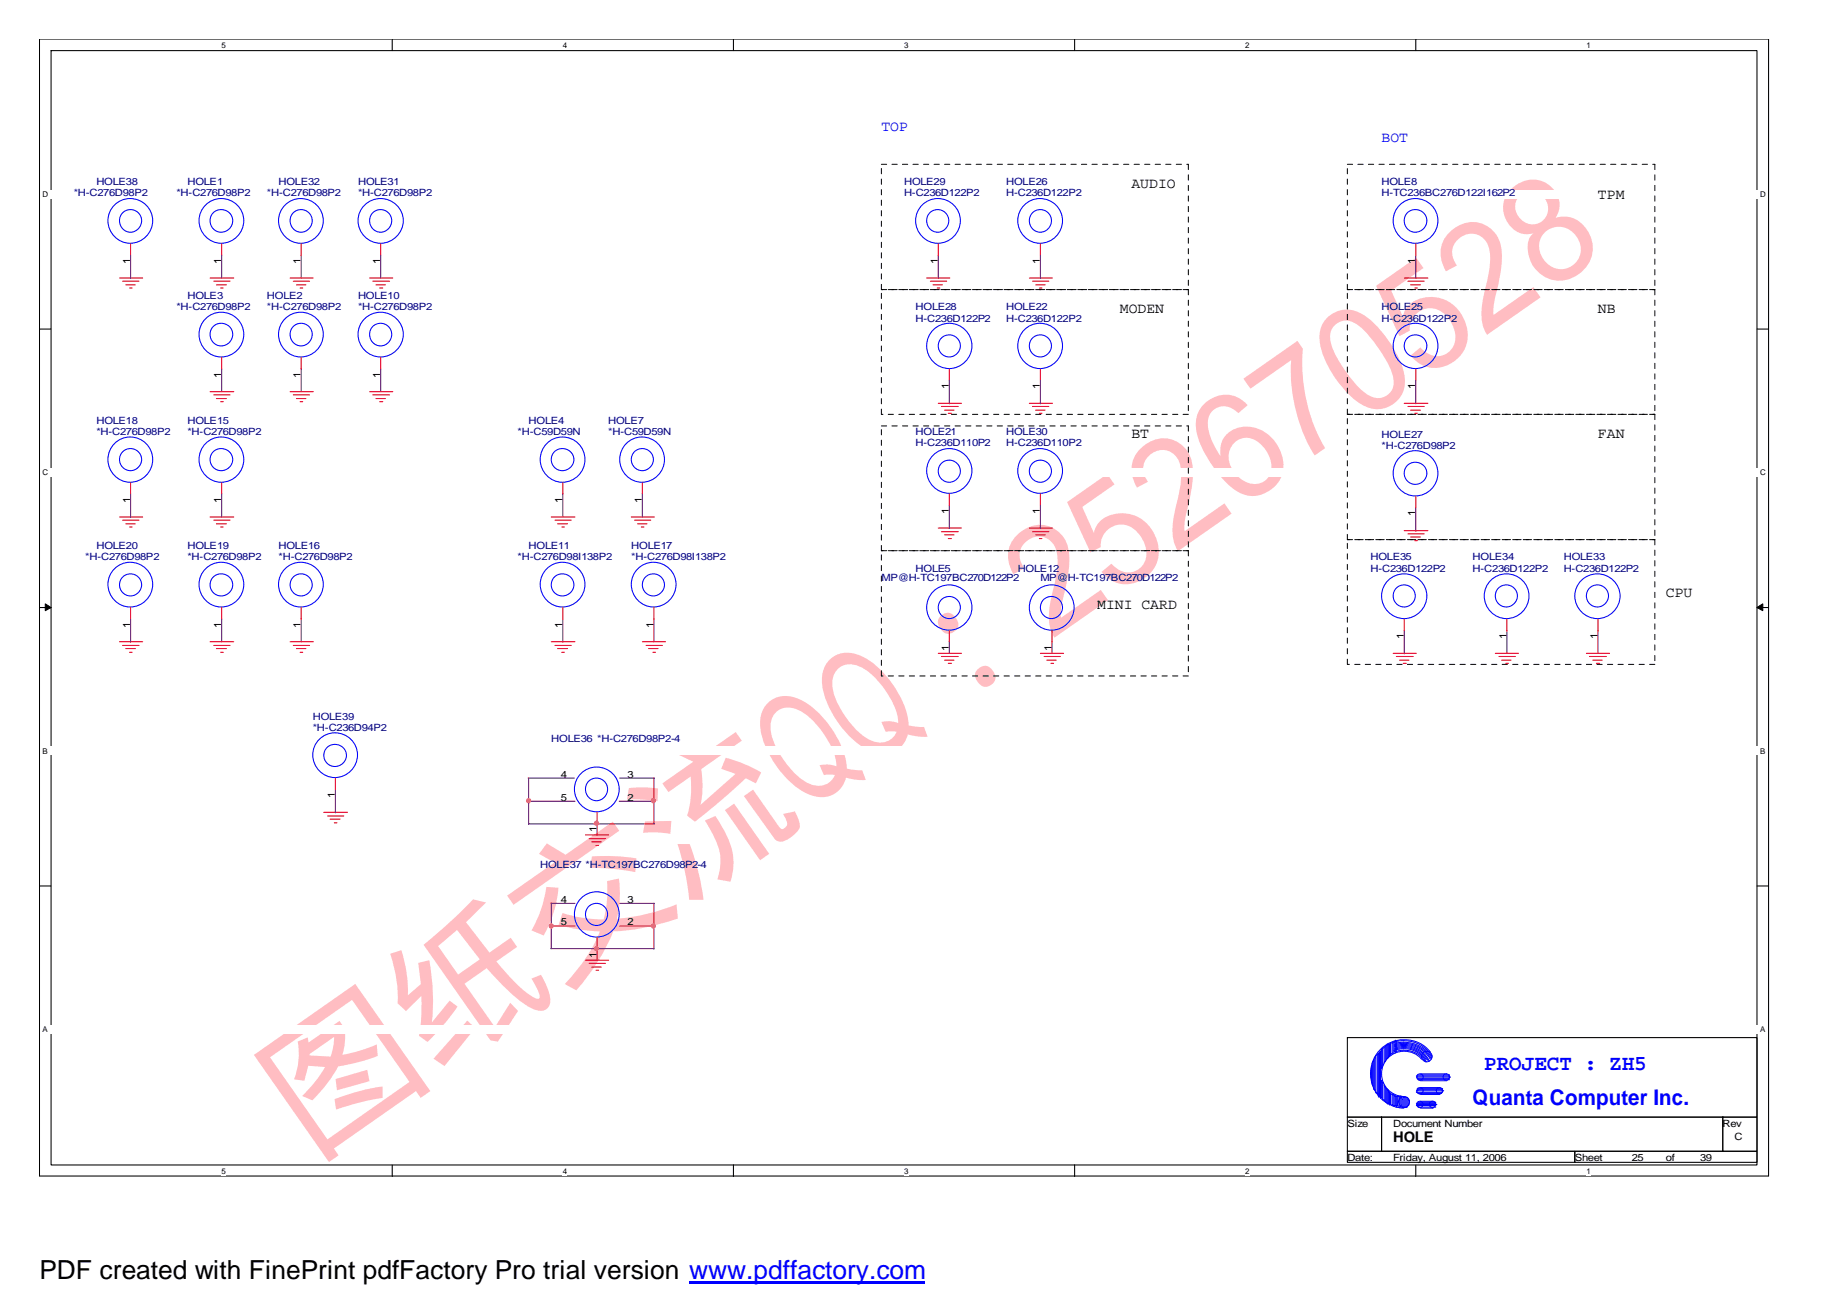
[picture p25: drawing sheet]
<svg xmlns="http://www.w3.org/2000/svg" width="297mm" height="210mm" viewBox="0 0 297 210" stroke-linecap="round" stroke-linejoin="round" font-family="sans-serif">
<defs><g id="words">
<text font-size="24.3" fill="#ffbdc2" x="49.9" y="186.4" transform="rotate(-35 49.9 186.4)">图纸交流QQ：252670528</text>
<text font-size="4.2" x="6.3" y="205.7">PDF created with FinePrint pdfFactory Pro trial version www.pdffactory.com</text>
<g font-size="3.5" fill="#00f">
<text x="238.7" y="172.1">PROJECT : ZH5</text>
<text x="236.8" y="177.8">Quanta Computer Inc.</text>
</g>
<g font-size="2.4" fill="#00f">
<text x="141.7" y="21.1">TOP</text>
<text x="222.2" y="22.9">BOT</text>
</g>
<g font-size="2.4">
<text x="181.9" y="30.2">AUDIO</text>
<text x="257" y="32">TPM</text>
<text x="180.1" y="50.3">MODEN</text>
<text x="257" y="50.3">NB</text>
<text x="181.9" y="70.5">BT</text>
<text x="257" y="70.5">FAN</text>
<text x="176.4" y="97.9">MINI CARD</text>
<text x="267.9" y="96">CPU</text>
<text x="224" y="183.7">HOLE</text>
</g>
<g font-size="1.6" fill="#000080">
<text x="15.5" y="29.8">HOLE38</text>
<text x="30.1" y="29.8">HOLE1</text>
<text x="44.8" y="29.8">HOLE32</text>
<text x="57.6" y="29.8">HOLE31</text>
<text x="145.4" y="29.8">HOLE29</text>
<text x="161.8" y="29.8">HOLE26</text>
<text x="222.2" y="29.8">HOLE8</text>
<text x="11.9" y="31.6">*H-C276D98P2</text>
<text x="28.4" y="31.6">*H-C276D98P2</text>
<text x="42.9" y="31.6">*H-C276D98P2</text>
<text x="57.6" y="31.6">*H-C276D98P2</text>
<text x="145.4" y="31.6">H-C236D122P2</text>
<text x="161.8" y="31.6">H-C236D122P2</text>
<text x="222.2" y="31.6">H-TC236BC276D122I162P2</text>
<text x="28.4" y="49.9">*H-C276D98P2</text>
<text x="30.1" y="48.1">HOLE3</text>
<text x="42.9" y="48.1">HOLE2</text>
<text x="42.9" y="49.9">*H-C276D98P2</text>
<text x="57.6" y="48.1">HOLE10</text>
<text x="57.6" y="49.9">*H-C276D98P2</text>
<text x="147.2" y="49.9">HOLE28</text>
<text x="147.2" y="51.7">H-C236D122P2</text>
<text x="161.8" y="49.9">HOLE22</text>
<text x="161.8" y="51.7">H-C236D122P2</text>
<text x="222.2" y="49.9">HOLE25</text>
<text x="222.2" y="51.7">H-C236D122P2</text>
<text x="15.5" y="68.2">HOLE18</text>
<text x="15.5" y="70">*H-C276D98P2</text>
<text x="30.1" y="68.2">HOLE15</text>
<text x="30.1" y="70">*H-C276D98P2</text>
<text x="83.2" y="70">*H-C59D59N</text>
<text x="85" y="68.2">HOLE4</text>
<text x="97.8" y="68.2">HOLE7</text>
<text x="97.8" y="70">*H-C59D59N</text>
<text x="147.2" y="70">HOLE21</text>
<text x="147.2" y="71.8">H-C236D110P2</text>
<text x="161.8" y="70">HOLE30</text>
<text x="161.8" y="71.8">H-C236D110P2</text>
<text x="222.2" y="70.4">HOLE27</text>
<text x="222.2" y="72.2">*H-C276D98P2</text>
<text x="15.5" y="88.3">HOLE20</text>
<text x="30.1" y="88.3">HOLE19</text>
<text x="44.8" y="88.3">HOLE16</text>
<text x="85" y="88.3">HOLE11</text>
<text x="101.5" y="88.3">HOLE17</text>
<text x="13.7" y="90.1">*H-C276D98P2</text>
<text x="30.1" y="90.1">*H-C276D98P2</text>
<text x="44.8" y="90.1">*H-C276D98P2</text>
<text x="83.2" y="90.1">*H-C276D98I138P2</text>
<text x="101.5" y="90.1">*H-C276D98I138P2</text>
<text x="141.7" y="93.4">MP@H-TC197BC270D122P2</text>
<text x="147.2" y="92">HOLE5</text>
<text x="163.7" y="92">HOLE12</text>
<text x="167.3" y="93.4">MP@H-TC197BC270D122P2</text>
<text x="220.4" y="90.1">HOLE35</text>
<text x="220.4" y="92">H-C236D122P2</text>
<text x="236.8" y="90.1">HOLE34</text>
<text x="236.8" y="92">H-C236D122P2</text>
<text x="251.5" y="90.1">HOLE33</text>
<text x="251.5" y="92">H-C236D122P2</text>
<text x="50.3" y="115.8">HOLE39</text>
<text x="50.3" y="117.5">*H-C236D94P2</text>
<text x="88.6" y="119.4">HOLE36 *H-C276D98P2-4</text>
<text x="86.9" y="139.5">HOLE37 *H-TC197BC276D98P2-4</text>
</g>
<g font-size="1.6">
<text x="20.9" y="42.4" transform="rotate(-90 20.9 42.4)">1</text>
<text x="35.6" y="42.4" transform="rotate(-90 35.6 42.4)">1</text>
<text x="48.3" y="42.4" transform="rotate(-90 48.3 42.4)">1</text>
<text x="61.1" y="42.4" transform="rotate(-90 61.1 42.4)">1</text>
<text x="150.8" y="42.4" transform="rotate(-90 150.8 42.4)">1</text>
<text x="167.2" y="42.4" transform="rotate(-90 167.2 42.4)">1</text>
<text x="227.6" y="42.4" transform="rotate(-90 227.6 42.4)">1</text>
<text x="35.6" y="60.7" transform="rotate(-90 35.6 60.7)">1</text>
<text x="48.3" y="60.7" transform="rotate(-90 48.3 60.7)">1</text>
<text x="61.1" y="60.7" transform="rotate(-90 61.1 60.7)">1</text>
<text x="152.6" y="62.6" transform="rotate(-90 152.6 62.6)">1</text>
<text x="167.2" y="62.6" transform="rotate(-90 167.2 62.6)">1</text>
<text x="227.6" y="62.6" transform="rotate(-90 227.6 62.6)">1</text>
<text x="20.9" y="80.9" transform="rotate(-90 20.9 80.9)">1</text>
<text x="35.6" y="80.9" transform="rotate(-90 35.6 80.9)">1</text>
<text x="90.4" y="80.9" transform="rotate(-90 90.4 80.9)">1</text>
<text x="103.2" y="80.9" transform="rotate(-90 103.2 80.9)">1</text>
<text x="152.6" y="82.6" transform="rotate(-90 152.6 82.6)">1</text>
<text x="167.2" y="82.6" transform="rotate(-90 167.2 82.6)">1</text>
<text x="227.6" y="83.1" transform="rotate(-90 227.6 83.1)">1</text>
<text x="20.9" y="100.9" transform="rotate(-90 20.9 100.9)">1</text>
<text x="35.6" y="100.9" transform="rotate(-90 35.6 100.9)">1</text>
<text x="48.3" y="100.9" transform="rotate(-90 48.3 100.9)">1</text>
<text x="90.4" y="100.9" transform="rotate(-90 90.4 100.9)">1</text>
<text x="105.1" y="100.9" transform="rotate(-90 105.1 100.9)">1</text>
<text x="152.6" y="104.7" transform="rotate(-90 152.6 104.7)">1</text>
<text x="169.1" y="104.7" transform="rotate(-90 169.1 104.7)">1</text>
<text x="225.7" y="102.8" transform="rotate(-90 225.7 102.8)">1</text>
<text x="242.2" y="102.8" transform="rotate(-90 242.2 102.8)">1</text>
<text x="256.9" y="102.8" transform="rotate(-90 256.9 102.8)">1</text>
<text x="90.2" y="125.1">4</text>
<text x="100.9" y="125.1">3</text>
<text x="53.8" y="128.4" transform="rotate(-90 53.8 128.4)">1</text>
<text x="90.2" y="128.8">5</text>
<text x="100.9" y="128.8">2</text>
<text x="95.9" y="133.9" transform="rotate(-90 95.9 133.9)">1</text>
<text x="90.2" y="145.2">4</text>
<text x="90.2" y="148.9">5</text>
<text x="100.9" y="148.9">2</text>
<text x="100.9" y="145.2">3</text>
<text x="95.9" y="154" transform="rotate(-90 95.9 154)">1</text>
<text x="216.7" y="181.2">Size</text>
<text x="224" y="181.2">Document Number</text>
<text x="277" y="181.2">Rev</text>
<text x="278.9" y="183.4">C</text>
<text x="216.7" y="186.7">Date:</text>
<text x="224" y="186.7">Friday, August 11, 2006</text>
<text x="253.2" y="186.7">Sheet</text>
<text x="262.4" y="186.7">25</text>
<text x="267.9" y="186.7">of</text>
<text x="273.4" y="186.7">39</text>
</g>
<g font-size="1.3">
<text x="35.6" y="7.7">5</text>
<text x="90.5" y="7.7">4</text>
<text x="145.4" y="7.7">3</text>
<text x="200.2" y="7.7">2</text>
<text x="255.1" y="7.7">1</text>
<text x="6.9" y="31.7">D</text>
<text x="283" y="31.7">D</text>
<text x="6.9" y="76.5">C</text>
<text x="283" y="76.5">C</text>
<text x="6.9" y="121.3">B</text>
<text x="283" y="121.3">B</text>
<text x="6.9" y="166">A</text>
<text x="283" y="166">A</text>
<text x="35.6" y="188.8">5</text>
<text x="90.5" y="188.8">4</text>
<text x="145.4" y="188.8">3</text>
<text x="200.2" y="188.8">2</text>
<text x="255.1" y="188.8">1</text>
</g>
</g></defs>
<path d="M6.3 6.3h278.1v182.9h-278zM8.2 8.1h274.3v179.3h-274.3z" fill="none" stroke="#000" stroke-width=".17"/>
<g fill="#fff">
<path d="M35.6 6.5h.7v1.5h-.7z"/>
<path d="M35.6 187.6h.7v1.5h-.7z"/>
</g>
<path d="M63.1 6.3v1.8M63.1 187.4v1.8" fill="none" stroke="#000" stroke-width=".17"/>
<g fill="#fff">
<path d="M90.5 6.5h.7v1.5h-.7z"/>
<path d="M90.5 187.6h.7v1.5h-.7z"/>
</g>
<path d="M117.9 6.3v1.8M117.9 187.4v1.8" fill="none" stroke="#000" stroke-width=".17"/>
<g fill="#fff">
<path d="M145.4 6.5h.6v1.5h-.6z"/>
<path d="M145.4 187.6h.6v1.5h-.6z"/>
</g>
<path d="M172.8 6.3v1.8M172.8 187.4v1.8" fill="none" stroke="#000" stroke-width=".17"/>
<g fill="#fff">
<path d="M200.2 6.5h.7v1.5h-.7z"/>
<path d="M200.2 187.6h.7v1.5h-.7z"/>
</g>
<path d="M227.7 6.3v1.8M227.7 187.4v1.8" fill="none" stroke="#000" stroke-width=".17"/>
<g fill="#fff">
<path d="M255.1 6.5h.7v1.5h-.7z"/>
<path d="M255.1 187.6h.7v1.5h-.7z"/>
<path d="M6.9 30.5h277.1v1.4h-277.1z"/>
<path d="M6.9 75.3h277.1v1.4h-277.1z"/>
</g>
<path d="M6.4 52.9h1.8M282.5 52.9h1.9" fill="none" stroke="#000" stroke-width=".17"/>
<path d="M6.9 120.1h277v1.4h-277z" fill="#fff"/>
<path d="M6.4 97.7h1.8M282.5 97.7h1.9" fill="none" stroke="#000" stroke-width=".17"/>
<path d="M7.3 97.1l.9 .6-.9 .5zM282.5 97.7l1-.6v1.1z" fill="#000" stroke="#000" stroke-width=".16"/>
<path d="M6.9 164.9h276.9v1.4h-276.9z" fill="#fff"/>
<path d="M6.4 142.5h1.8M282.5 142.5h1.9M216.7 166.9h65.8v12.8h-65.8zM216.7 179.7h5.5v5.5h-5.5zM222.2 179.7h54.8v5.5h-54.8zM277 179.7h5.5v5.5h-5.5zM216.7 185.2h36.5v1.8h-36.5zM253.2 185.2h29.3v1.8h-29.3z" fill="none" stroke="#000" stroke-width=".17"/>
<g fill="none" stroke="#000" stroke-width=".16" stroke-dasharray=".8">
<path d="M141.7 26.4h49.4M191.1 26.4v20.2M216.7 26.4h49.4M266.1 26.4v20.2M141.7 46.6v-20.2M141.7 46.6h49.4M191.1 46.6h-49.4M191.1 46.6v20M216.7 46.6h49.4M216.7 46.6v-20.2M266.1 46.6v20M266.1 46.6h-49.4"/>
<path d="M141.7 66.6v-20M141.7 68.5h49.4M191.1 66.6h-49.4M191.1 68.5v20.1M216.7 66.6v-20M216.7 66.6h49.4M266.1 66.6h-49.4M266.1 66.6v20.2M141.7 88.6v-20.1M141.7 88.6h49.4M191.1 88.6h-49.4M191.1 88.6v20.1"/>
<path d="M216.7 86.8v-20.2M216.7 86.8h49.4M266.1 86.8h-49.4M266.1 86.8v20.1M141.7 108.7v-20.1M191.1 108.7h-49.4M216.7 106.9v-20.1M266.1 106.9h-49.4"/>
</g>
<g fill="none" stroke="#f00" stroke-width=".17">
<path d="M21 39.2v1.9M35.6 39.2v1.9M48.4 39.2v1.9M61.2 39.2v1.9M150.9 39.2v1.9M167.3 39.2v1.9M227.7 39.2v1.9M19.2 44.7h3.7M19.7 45.2h2.7M20.2 45.8h1.6M20.8 46.3h.5M33.8 44.7h3.8"/>
<path d="M34.4 45.2h2.6M34.8 45.8h1.6M35.5 46.3h.4M35.6 57.5v1.9M46.7 44.7h3.7M47.2 45.2h2.6M47.7 45.8h1.5M48.3 46.3h.4M48.4 57.5v1.9M59.4 44.7h3.8M59.9 45.2h2.8M60.5 45.8h1.5"/>
<path d="M61 46.3h.6M61.2 57.5v1.9M149 44.7h3.7M149.6 45.2h2.6M150 45.8h1.6M150.7 46.3h.4M152.7 59.4v1.7M165.5 44.7h3.7M166 45.2h2.7M166.5 45.8h1.6M167.1 46.3h.5M167.3 59.4v1.7"/>
<path d="M225.8 44.7h3.8M226.4 45.2h2.6M226.8 45.8h1.6M227.5 46.3h.4M227.7 59.4v1.7M21 77.7v1.7M33.8 63h3.8M34.4 63.5h2.6M34.8 64.1h1.6M35.5 64.6h.4M35.6 77.7v1.7M46.7 63h3.7"/>
<path d="M47.2 63.5h2.6M47.7 64.1h1.5M48.3 64.6h.4M59.4 63h3.8M59.9 63.5h2.8M60.5 64.1h1.5M61 64.6h.6M90.5 77.7v1.7M103.3 77.7v1.7M150.9 64.9h3.7M151.4 65.4h2.7M151.9 66h1.5"/>
<path d="M152.5 66.5h.5M152.7 79.4v1.9M165.5 64.9h3.7M166 65.4h2.7M166.5 66h1.6M167.1 66.5h.5M167.3 79.4v1.9M225.8 64.9h3.8M226.4 65.4h2.6M226.8 66h1.6M227.5 66.5h.4M227.7 79.9v1.7"/>
<path d="M19.2 83.2h3.7M19.7 83.7h2.7M20.2 84.3h1.6M20.8 84.8h.5M21 97.7v1.9M33.8 83.2h3.8M34.4 83.7h2.6M34.8 84.3h1.6M35.5 84.8h.4M35.6 97.7v1.9M48.4 97.7v1.9M88.6 83.2h3.9"/>
<path d="M89.2 83.7h2.7M89.7 84.3h1.6M90.3 84.8h.5M90.5 97.7v1.9M101.5 83.2h3.7M102 83.7h2.6M102.5 84.3h1.6M103.1 84.8h.4M105.2 97.7v1.9M150.9 84.9h3.7M151.4 85.5h2.7M151.9 86h1.5"/>
<path d="M152.5 86.6h.5M165.5 84.9h3.7M166 85.5h2.7M166.5 86h1.6M167.1 86.6h.5M225.8 85.4h3.8M225.8 99.6v1.8M226.4 85.9h2.6M226.8 86.4h1.6M227.5 87h.4M242.3 99.6v1.8M257 99.6v1.8"/>
<path d="M19.2 103.2h3.7M19.7 103.8h2.7M20.2 104.3h1.6M20.8 104.9h.5M33.8 103.2h3.8M34.4 103.8h2.6M34.8 104.3h1.6M35.5 104.9h.4M46.7 103.2h3.7M47.2 103.8h2.6M47.7 104.3h1.5M48.3 104.9h.4"/>
<path d="M88.6 103.2h3.9M89.2 103.8h2.7M89.7 104.3h1.6M90.3 104.9h.5M103.3 103.2h3.7M103.9 103.8h2.6M104.3 104.3h1.5M105 104.9h.4M150.9 105.1h3.7M151.4 105.6h2.7M151.9 106.2h1.5M152.5 106.7h.5"/>
<path d="M152.7 101.4v1.8M167.3 105.1h3.7M167.9 105.6h2.6M168.3 106.2h1.5M169 106.7h.4M169.2 101.4v1.8M224 105.1h3.8M224.5 105.6h2.7M225 106.2h1.6M225.6 106.7h.5M240.5 105.1h3.7M241 105.6h2.7"/>
<path d="M241.5 106.2h1.5M242.1 106.7h.5M255.1 105.1h3.7M255.6 105.6h2.7M256.1 106.2h1.5M256.7 106.7h.5M52.1 130.7h3.8M52.7 131.2h2.6M53.1 131.8h1.6M53.8 132.3h.4M53.9 125.2v1.8M94.1 134.3h3.8"/>
<path d="M94.7 134.9h2.7M95.2 135.4h1.5M95.8 136h.5M96 130.7v1.8M94.1 154.4h3.8M94.7 155h2.7M95.2 155.5h1.5M95.8 156.1h.5M96 150.8v1.8"/>
</g>
<g fill="none" stroke="#00f" stroke-width=".17">
<path d="M220.6 171.5v2.6M220.6 174l.2 .7M220.7 170.8v3.8M220.9 170.5v4.7M220.9 175.1l.2 .3M221 170.4l-.3 .5M221.1 170.1v5.2M221.2 169.8v6M221.2 175.7l.4 .3M221.3 169.7l-.2 .5M221.5 169.5v6.4M221.7 169.4v7.1"/>
<path d="M221.7 169.3l-.2 .3M221.8 169.2v7.2M222 169.1v7.5M222 176.5h.3M222.1 169l-.3 .3M222.2 168.7v3.2M222.2 173.8v2.7M222.2 173.8l.2 .5M222.3 168.6v2.7M222.3 174.2v2.7M222.3 176.8l.4 .3M222.4 171.2l-.2 .6"/>
<path d="M222.6 168.5v2.5M222.6 174.5v2.5M222.6 174.6l.2 .4M222.7 168.4l-.4 .3M222.8 168.2v2.5M222.8 174.9v2.3M222.8 177.1l.2 .3M222.8 170.6l-.2 .3M222.9 168.2v2.2M222.9 175v2.3M222.9 175.1l.3 .3M223 168.1l-.2 .2"/>
<path d="M223.1 177.5h.3M223.1 167.9v2.3M223.1 175.3v2.3M223.1 168h.3M223.2 170.1l-.3 .3M223.3 168v2.1M223.3 175.4v2.1M223.3 175.4l.2 .4M223.4 177.6h.3M223.4 167.9v1.9M223.4 175.7v2M223.5 169.7l-.2 .3"/>
<path d="M223.6 167.8v1.9M223.6 175.8v1.8M223.6 175.9l.3 .2M223.7 167.7l-.3 .3M223.9 167.7v1.7M223.9 176v1.7M223.9 177.6l.2 .3M223.9 169.3l-.3 .3M224 167.7v1.8M224 176v1.8M224 176l.3 .3M224.1 167.6l-.2 .2"/>
<path d="M224.1 169l.3 .3M224.2 177.8h.3M224.2 167.6v1.5M224.2 176.2v1.7M224.3 168.9a4.2 4.2 0 0 1 5.1 1.9M224.3 168.3l1.4-.1a4.5 4.5 0 0 1 4.2 2.5M224.3 168.2a5.3 5.3 0 0 1 5.7 2.1M224.3 168a5.2 5.2 0 0 1 5.8 2.3M224.4 167.4v1.9M224.4 176.2v1.6M224.4 176.4h.2M224.4 169.2a4.1 4.1 0 0 1 4.8 1.6"/>
<path d="M224.4 168.8a4.2 4.2 0 0 1 5 1.6M224.4 168.6a4.3 4.3 0 0 1 5.3 2.1M224.5 178.1h.5M224.5 167.3l-.3 .4M224.5 167.8a5.2 5.2 0 0 1 5.7 2.3M224.5 167.6a5.3 5.3 0 0 1 5.8 2.3M224.5 177.8h.3M224.5 167.6v1.5M224.5 176.4v1.5M224.7 176.4h.3M224.7 176.3v1.5M225 176.4v1.8"/>
<path d="M225.1 176.4v1.8M225.2 176.3l-.7 1.8M225.3 176.3v1.5M225.3 176.4l.3 .5M225.4 177.7l-.3 .4M225.5 178.1h.2M225.5 176.8v1.4M225.6 176.5h.3M225.6 176.5v1.6M225.8 178.1h.3M225.8 176.5v1.7M226.1 176.5h.2"/>
<path d="M226.1 176.5v1.6M226.2 176.5v1.7M226.4 176.7v1.1M226.4 176.8l.3 .3M226.5 177.7l-.3 .4M226.6 177v.7M227.8 173.1h5.2M227.8 175.7h4.1M227.8 177.5h3M227.8 177.8h3M227.8 173.1v.2M227.8 177.5v.2"/>
<path d="M227.8 173.2h5.5M227.8 175.4h4.4M227.8 175.7l.5 .3M227.8 177.6h3.3M227.8 177.8l.5 .4M227.9 173.5h5.1M227.9 175.3h4M228 172.9h5.1M228 173.5l.3 .3M228 175.1h4M228 175.3l-.2 .2M228 177.3h2.9"/>
<path d="M228.2 173.7h4.9M228.2 175.9h3.6M228.2 178.1h2.7M228.4 177.1h2.1M228.4 178.2h2.1M228.4 176h3.2M228.4 174.9h3.2M228.4 173.8h4.3M228.4 172.7h4.3M228.6 170.4a3.7 3.7 0 0 0-6.1 .7 3.7 3.7 0 0 0 3.2 5.3M230 169.3a5.4 5.4 0 0 0-6-1.8 5.4 5.4 0 0 0-3.6 5.1 5.5 5.5 0 0 0 5.3 5.6M230.8 177.3v.3"/>
<path d="M231 177.6l-.3 .3M231.9 175.1v.3M232.1 175.4l-.3 .4M233 172.9v.3M233.2 173.2l-.3 .4"/>
<circle cx="21" cy="35.5" r="3.6"/>
<circle cx="21" cy="35.5" r="1.81"/>
<circle cx="35.6" cy="35.5" r="1.83"/>
<circle cx="35.6" cy="35.5" r="3.6"/>
<circle cx="48.4" cy="35.5" r="3.6"/>
<circle cx="48.4" cy="35.5" r="1.81"/>
<circle cx="61.2" cy="35.5" r="1.81"/>
<circle cx="61.2" cy="35.5" r="3.6"/>
<circle cx="150.8" cy="35.5" r="1.81"/>
<circle cx="150.8" cy="35.5" r="3.6"/>
<circle cx="167.3" cy="35.5" r="3.6"/>
<circle cx="167.3" cy="35.5" r="1.81"/>
<circle cx="227.6" cy="35.5" r="1.83"/>
<circle cx="227.6" cy="35.5" r="3.6"/>
<circle cx="35.6" cy="53.8" r="1.83"/>
<circle cx="35.6" cy="53.8" r="3.6"/>
<circle cx="48.4" cy="53.8" r="3.6"/>
<circle cx="48.4" cy="53.8" r="1.81"/>
<circle cx="61.2" cy="53.8" r="1.81"/>
<circle cx="61.2" cy="53.8" r="3.6"/>
<circle cx="152.6" cy="55.6" r="1.78"/>
<circle cx="152.7" cy="55.6" r="3.6"/>
<circle cx="167.2" cy="55.6" r="3.6"/>
<circle cx="167.3" cy="55.6" r="1.78"/>
<circle cx="227.6" cy="55.6" r="3.6"/>
<circle cx="227.6" cy="55.6" r="1.81"/>
<circle cx="20.9" cy="73.9" r="3.6"/>
<circle cx="21" cy="73.9" r="1.78"/>
<circle cx="35.6" cy="73.9" r="3.6"/>
<circle cx="35.6" cy="73.9" r="1.81"/>
<circle cx="90.4" cy="73.9" r="3.6"/>
<circle cx="90.5" cy="73.9" r="1.81"/>
<circle cx="103.2" cy="73.9" r="3.6"/>
<circle cx="103.3" cy="73.9" r="1.78"/>
<circle cx="152.6" cy="75.8" r="1.78"/>
<circle cx="152.7" cy="75.7" r="3.6"/>
<circle cx="167.3" cy="75.7" r="3.6"/>
<circle cx="167.3" cy="75.8" r="1.78"/>
<circle cx="227.6" cy="76.1" r="3.6"/>
<circle cx="227.6" cy="76.1" r="1.81"/>
<circle cx="21" cy="94" r="3.6"/>
<circle cx="21" cy="94.1" r="1.78"/>
<circle cx="35.6" cy="94" r="3.6"/>
<circle cx="35.6" cy="94.1" r="1.81"/>
<circle cx="48.4" cy="94" r="3.6"/>
<circle cx="48.4" cy="94.1" r="1.78"/>
<circle cx="90.5" cy="94" r="3.6"/>
<circle cx="90.5" cy="94.1" r="1.81"/>
<circle cx="105.1" cy="94.1" r="1.78"/>
<circle cx="105.1" cy="94" r="3.6"/>
<circle cx="152.6" cy="97.7" r="1.78"/>
<circle cx="152.7" cy="97.7" r="3.6"/>
<circle cx="169.1" cy="97.7" r="1.78"/>
<circle cx="169.1" cy="97.7" r="3.6"/>
<circle cx="225.8" cy="95.8" r="1.78"/>
<circle cx="225.8" cy="95.9" r="3.6"/>
<circle cx="242.2" cy="95.8" r="1.78"/>
<circle cx="242.3" cy="95.9" r="3.6"/>
<circle cx="256.9" cy="95.8" r="1.78"/>
<circle cx="256.9" cy="95.9" r="3.6"/>
<circle cx="53.9" cy="121.5" r="3.6"/>
<circle cx="53.9" cy="121.5" r="1.81"/>
<circle cx="95.9" cy="127" r="1.81"/>
<circle cx="96" cy="127" r="3.6"/>
<circle cx="95.9" cy="147.1" r="1.78"/>
<circle cx="95.9" cy="147.1" r="3.6"/>
<circle cx="225.8" cy="177.2" r=".87"/>
<circle cx="228.3" cy="173.2" r=".52"/>
<circle cx="228.3" cy="175.4" r=".52"/>
<circle cx="228.3" cy="177.6" r=".52"/>
<circle cx="229.4" cy="169.9" r=".85"/>
<circle cx="230.4" cy="177.6" r=".52"/>
<circle cx="231.5" cy="175.4" r=".52"/>
<circle cx="232.6" cy="173.2" r=".52"/>
</g>
<g fill="none" stroke="#800040" stroke-width=".17">
<path d="M21 41.1v3.7M35.6 41v3.7M35.6 59.3v3.7M48.4 41v3.7M48.4 59.3v3.7M61.2 41v3.7M61.2 59.3v3.7M150.9 41.1v3.7M167.3 41.1v3.7M227.7 41.1v3.7M21 79.4v3.8M35.6 79.3v3.9"/>
<path d="M90.5 79.3v3.9M103.3 79.3v3.9M152.7 61.1v3.9M167.3 61.1v3.9M227.7 61.1v3.9M21 99.6v3.7M35.6 99.5v3.7M48.4 99.5v3.7M90.5 99.6v3.7M105.2 99.5v3.7M152.7 81.3v3.7M167.3 81.3v3.7"/>
<path d="M227.7 81.6v3.8M152.7 103.1v2M169.2 103.1v2M225.8 101.4v3.8M242.3 101.4v3.7M257 101.4v3.7M53.9 127v3.7M84.9 125.2h7.5M85 132.5h20.2M85 125.2v7.4M85 128.9h7.5M96 132.5v1.9"/>
<path d="M99.6 128.9h5.6M99.7 125.2h5.5M105.2 125.2v7.3M88.6 152.6h16.6M88.6 148.9h3.9M88.6 145.3h3.9M88.6 145.2v7.4M96 152.6v1.9M99.7 148.9h5.5M99.7 145.3h5.5M105.2 145.3v7.4"/>
</g>
<g fill="#f0f" stroke="#f0f" stroke-width=".17">
<circle cx="88.6" cy="148.9" r=".35"/>
<circle cx="95.9" cy="152.6" r=".35"/>
<circle cx="95.9" cy="132.4" r=".35"/>
<circle cx="85" cy="128.8" r=".35"/>
<circle cx="105.1" cy="128.8" r=".35"/>
<circle cx="105.1" cy="148.9" r=".35"/>
</g>
<path d="M110.8 206.3h37.9" fill="none" stroke="#00f" stroke-width=".34"/>
<use href="#words"/>
</svg>
